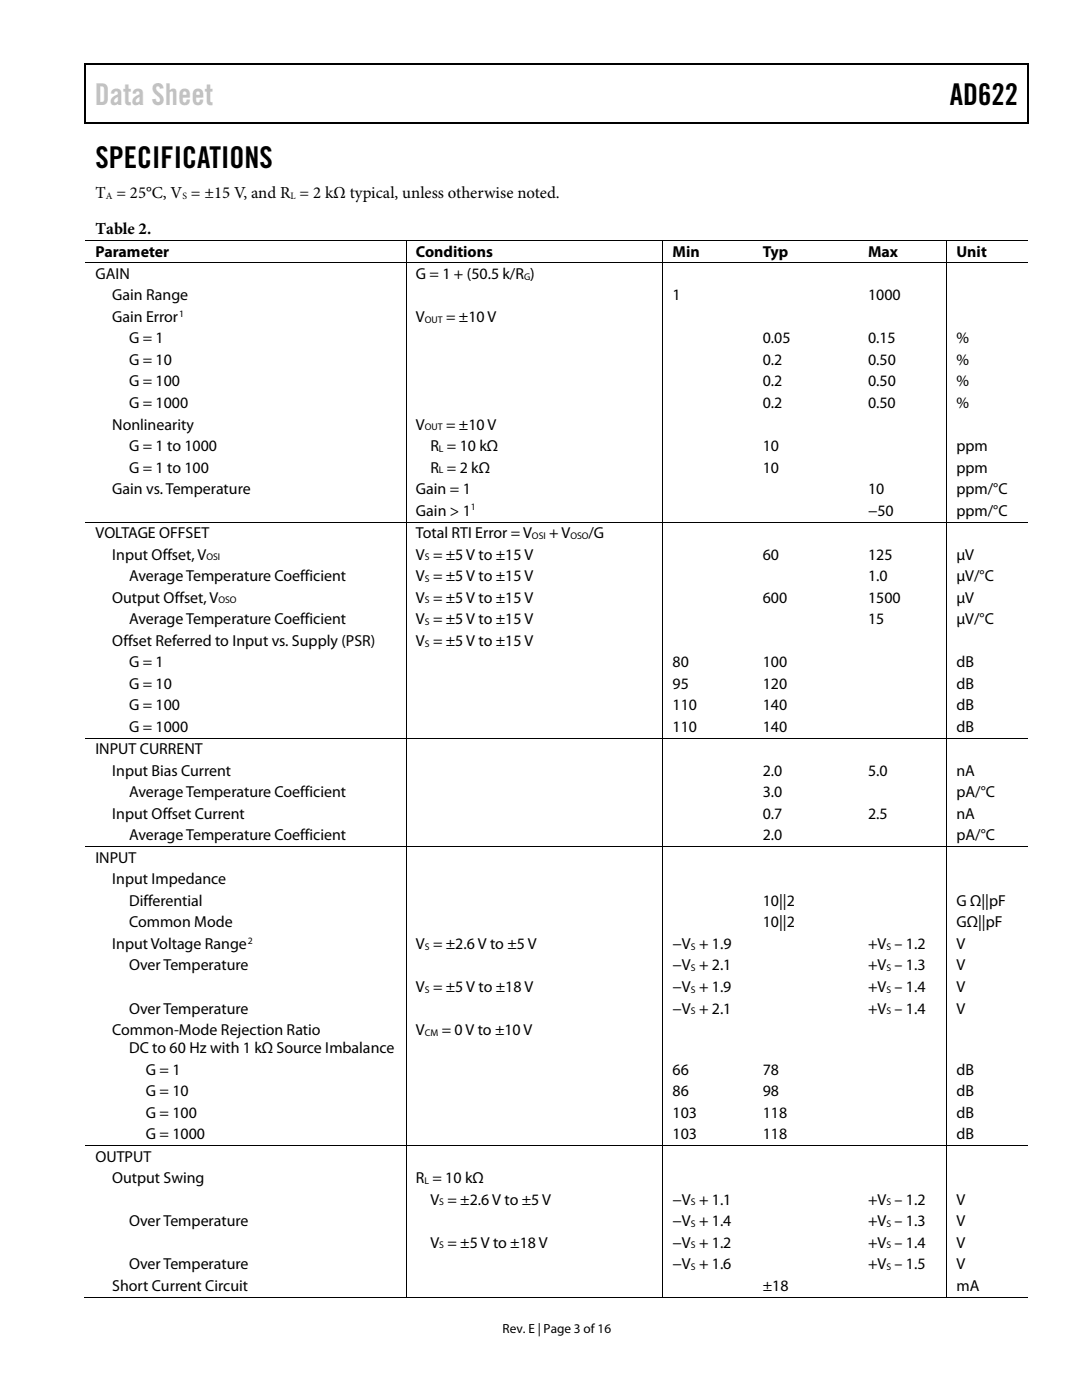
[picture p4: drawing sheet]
<svg xmlns="http://www.w3.org/2000/svg" width="216mm" height="279mm" viewBox="0 0 216 279" stroke-linecap="round" stroke-linejoin="round" font-family="sans-serif">
<defs><g id="words">
<text font-size="6" fill="#c1c1c1" x="18.9" y="21">Data Sheet</text>
<g font-size="6">
<text x="189.5" y="21">AD622</text>
<text x="19" y="33.6">SPECIFICATIONS</text>
</g>
<g font-size="3.3">
<text x="19" y="39.5">T = 25°C, V = ±15 V, and R = 2 kΩ typical, unless otherwise noted.</text>
<text x="19.1" y="46.6">Table 2.</text>
</g>
<g font-size="3.2">
<text x="19" y="51.2">Parameter</text>
<text x="83" y="51.2">Conditions</text>
<text x="134.2" y="51.2">Min</text>
<text x="152.2" y="51.2">Typ</text>
<text x="173.2" y="51.2">Max</text>
<text x="190.9" y="51.2">Unit</text>
<text x="19" y="55.6">GAIN</text>
<text x="22.4" y="59.9">Gain Range</text>
<text x="83" y="55.6">G = 1 + (50.5 k/R )</text>
<text x="134.2" y="59.9">1</text>
<text x="173.2" y="59.9">1000</text>
<text x="22.4" y="64.2">Gain Error</text>
<text x="83" y="64.2">V</text>
<text x="89" y="64.2">= ±10 V</text>
<text x="25.8" y="68.5">G = 1</text>
<text x="152.2" y="68.5">0.05</text>
<text x="173.2" y="68.5">0.15</text>
<text x="190.9" y="68.5">%</text>
<text x="25.8" y="72.8">G = 10</text>
<text x="25.8" y="77.1">G = 100</text>
<text x="152.2" y="72.8">0.2</text>
<text x="152.2" y="77.1">0.2</text>
<text x="173.2" y="72.8">0.50</text>
<text x="173.2" y="77.1">0.50</text>
<text x="190.9" y="72.8">%</text>
<text x="190.9" y="77.1">%</text>
<text x="25.8" y="81.4">G = 1000</text>
<text x="152.2" y="81.4">0.2</text>
<text x="173.2" y="81.4">0.50</text>
<text x="190.9" y="81.4">%</text>
<text x="22.4" y="85.7">Nonlinearity</text>
<text x="83" y="85.7">V</text>
<text x="89" y="85.7">= ±10 V</text>
<text x="25.8" y="90">G = 1 to 1000</text>
<text x="25.8" y="94.3">G = 1 to 100</text>
<text x="85.9" y="90">R = 10 kΩ</text>
<text x="85.9" y="94.3">R = 2 kΩ</text>
<text x="152.2" y="90">10</text>
<text x="152.2" y="94.3">10</text>
<text x="190.9" y="90">ppm</text>
<text x="190.9" y="94.3">ppm</text>
<text x="22.4" y="98.6">Gain vs. Temperature</text>
<text x="83" y="98.6">Gain = 1</text>
<text x="173.2" y="98.6">10</text>
<text x="190.9" y="98.6">ppm/°C</text>
<text x="19" y="107.4">VOLTAGE OFFSET</text>
<text x="83" y="107.4">Total RTI Error = V</text>
<text x="83" y="102.9">Gain &gt; 1</text>
<text x="109.6" y="107.4">+ V</text>
<text x="117.4" y="107.4">/G</text>
<text x="173.2" y="102.9">−50</text>
<text x="190.9" y="102.9">ppm/°C</text>
<text x="22.4" y="111.7">Input Offset, V</text>
<text x="83" y="111.7">V = ±5 V to ±15 V</text>
<text x="152.2" y="111.7">60</text>
<text x="173.2" y="111.7">125</text>
<text x="190.9" y="111.7">µV</text>
<text x="25.8" y="116">Average Temperature Coefficient</text>
<text x="83" y="116">V = ±5 V to ±15 V</text>
<text x="173.2" y="116">1.0</text>
<text x="190.9" y="116">µV/°C</text>
<text x="22.4" y="120.3">Output Offset, V</text>
<text x="25.8" y="124.6">Average Temperature Coefficient</text>
<text x="83" y="120.3">V = ±5 V to ±15 V</text>
<text x="83" y="124.6">V = ±5 V to ±15 V</text>
<text x="152.2" y="120.3">600</text>
<text x="173.2" y="124.6">15</text>
<text x="173.2" y="120.3">1500</text>
<text x="190.9" y="124.6">µV/°C</text>
<text x="190.9" y="120.3">µV</text>
<text x="22.4" y="128.9">Offset Referred to Input vs. Supply (PSR)</text>
<text x="83" y="128.9">V = ±5 V to ±15 V</text>
<text x="25.8" y="133.2">G = 1</text>
<text x="25.8" y="137.5">G = 10</text>
<text x="134.2" y="137.5">95</text>
<text x="134.2" y="133.2">80</text>
<text x="152.2" y="137.5">120</text>
<text x="152.2" y="133.2">100</text>
<text x="190.9" y="137.5">dB</text>
<text x="190.9" y="133.2">dB</text>
<text x="25.8" y="141.8">G = 100</text>
<text x="134.2" y="141.8">110</text>
<text x="152.2" y="141.8">140</text>
<text x="190.9" y="141.8">dB</text>
<text x="25.8" y="146">G = 1000</text>
<text x="134.2" y="146">110</text>
<text x="152.2" y="146">140</text>
<text x="190.9" y="146">dB</text>
<text x="19" y="150.5">INPUT CURRENT</text>
<text x="22.4" y="154.8">Input Bias Current</text>
<text x="152.2" y="154.8">2.0</text>
<text x="173.2" y="154.8">5.0</text>
<text x="190.9" y="154.8">nA</text>
<text x="25.8" y="159.1">Average Temperature Coefficient</text>
<text x="152.2" y="159.1">3.0</text>
<text x="190.9" y="159.1">pA/°C</text>
<text x="22.4" y="163.4">Input Offset Current</text>
<text x="25.8" y="167.7">Average Temperature Coefficient</text>
<text x="152.2" y="167.7">2.0</text>
<text x="152.2" y="163.4">0.7</text>
<text x="173.2" y="163.4">2.5</text>
<text x="190.9" y="167.7">pA/°C</text>
<text x="190.9" y="163.4">nA</text>
<text x="19" y="172.2">INPUT</text>
<text x="22.4" y="176.5">Input Impedance</text>
<text x="25.8" y="180.8">Differential</text>
<text x="25.8" y="185.1">Common Mode</text>
<text x="152.2" y="180.8">10||2</text>
<text x="152.2" y="185.1">10||2</text>
<text x="190.9" y="180.8">G Ω||pF</text>
<text x="190.9" y="185.1">GΩ||pF</text>
<text x="22.4" y="189.4">Input Voltage Range</text>
<text x="83" y="189.4">V = ±2.6 V to ±5 V</text>
<text x="134.2" y="189.4">−V + 1.9</text>
<text x="173.2" y="189.4">+V – 1.2</text>
<text x="190.9" y="189.4">V</text>
<text x="25.8" y="193.7">Over Temperature</text>
<text x="83" y="198">V = ±5 V to ±18 V</text>
<text x="134.2" y="198">−V + 1.9</text>
<text x="134.2" y="193.7">−V + 2.1</text>
<text x="173.2" y="193.7">+V – 1.3</text>
<text x="173.2" y="198">+V – 1.4</text>
<text x="190.9" y="193.7">V</text>
<text x="190.9" y="198">V</text>
<text x="25.8" y="202.3">Over Temperature</text>
<text x="134.2" y="202.3">−V + 2.1</text>
<text x="173.2" y="202.3">+V – 1.4</text>
<text x="190.9" y="202.3">V</text>
<text x="22.4" y="206.6">Common-Mode Rejection Ratio</text>
<text x="83" y="206.6">V</text>
<text x="88.1" y="206.6">= 0 V to ±10 V</text>
<text x="25.8" y="210.2">DC to 60 Hz with 1 kΩ Source Imbalance</text>
<text x="29.1" y="214.4">G = 1</text>
<text x="134.2" y="214.4">66</text>
<text x="152.2" y="214.4">78</text>
<text x="190.9" y="214.4">dB</text>
<text x="29.1" y="218.7">G = 10</text>
<text x="134.2" y="218.7">86</text>
<text x="152.2" y="218.7">98</text>
<text x="190.9" y="218.7">dB</text>
<text x="29.1" y="223">G = 100</text>
<text x="29.1" y="227.3">G = 1000</text>
<text x="134.2" y="223">103</text>
<text x="134.2" y="227.3">103</text>
<text x="152.2" y="223">118</text>
<text x="152.2" y="227.3">118</text>
<text x="190.9" y="223">dB</text>
<text x="190.9" y="227.3">dB</text>
<text x="19" y="231.8">OUTPUT</text>
<text x="22.4" y="236.1">Output Swing</text>
<text x="83" y="236.1">R = 10 kΩ</text>
<text x="25.8" y="244.7">Over Temperature</text>
<text x="85.9" y="240.4">V = ±2.6 V to ±5 V</text>
<text x="134.2" y="244.7">−V + 1.4</text>
<text x="134.2" y="240.4">−V + 1.1</text>
<text x="173.2" y="240.4">+V – 1.2</text>
<text x="173.2" y="244.7">+V – 1.3</text>
<text x="190.9" y="240.4">V</text>
<text x="190.9" y="244.7">V</text>
<text x="85.9" y="249">V = ±5 V to ±18 V</text>
<text x="134.2" y="249">−V + 1.2</text>
<text x="173.2" y="249">+V – 1.4</text>
<text x="190.9" y="249">V</text>
<text x="22.4" y="257.6">Short Current Circuit</text>
<text x="25.8" y="253.3">Over Temperature</text>
<text x="134.2" y="253.3">−V + 1.6</text>
<text x="152.2" y="257.6">±18</text>
<text x="173.2" y="253.3">+V – 1.5</text>
<text x="190.9" y="253.3">V</text>
<text x="190.9" y="257.6">mA</text>
</g>
<text font-size="2.6" x="100.3" y="266">Rev. E | Page 3 of 16</text>
<g font-size="1.9">
<text x="21.1" y="39.7">A</text>
<text x="36.4" y="39.7">S</text>
<text x="58" y="39.7">L</text>
<text x="104.6" y="55.8">G</text>
<text x="35.8" y="63.2">1</text>
<text x="84.8" y="64.4">OUT</text>
<text x="84.8" y="85.9">OUT</text>
<text x="87.6" y="90.2">L</text>
<text x="87.6" y="94.5">L</text>
<text x="94" y="101.9">1</text>
<text x="106.2" y="107.5">OSI</text>
<text x="113.8" y="107.5">OSO</text>
<text x="41.2" y="111.8">OSI</text>
<text x="84.8" y="111.8">S</text>
<text x="84.8" y="116.1">S</text>
<text x="43.6" y="120.4">OSO</text>
<text x="84.8" y="120.4">S</text>
<text x="84.8" y="124.7">S</text>
<text x="84.8" y="129">S</text>
<text x="49.5" y="188.3">2</text>
<text x="84.8" y="189.5">S</text>
<text x="137.9" y="189.5">S</text>
<text x="176.9" y="189.5">S</text>
<text x="137.9" y="193.8">S</text>
<text x="176.9" y="193.8">S</text>
<text x="84.8" y="198.1">S</text>
<text x="137.9" y="198.1">S</text>
<text x="137.9" y="202.4">S</text>
<text x="176.9" y="198.1">S</text>
<text x="176.9" y="202.4">S</text>
<text x="84.8" y="206.7">CM</text>
<text x="84.7" y="236.3">L</text>
<text x="87.7" y="240.6">S</text>
<text x="137.9" y="240.6">S</text>
<text x="137.9" y="244.9">S</text>
<text x="176.9" y="240.6">S</text>
<text x="176.9" y="244.9">S</text>
<text x="87.7" y="249.2">S</text>
<text x="137.9" y="249.2">S</text>
<text x="176.9" y="249.2">S</text>
<text x="137.9" y="253.4">S</text>
<text x="176.9" y="253.4">S</text>
</g>
</g></defs>
<g fill="#000">
<path d="M16.9 12.7h.2v1h-.2zM16.9 12.7h.2v.3h-.2zM82.5 12.7h.3v.3h-.3zM205.1 12.7h.2v1h-.2zM205.1 12.7h.2v.3h-.2zM16.9 24.4h.2v.3h-.2zM82.3 24.4h.2v.3h-.2zM205.1 24.4h.2v.3h-.2zM81 47.8h.2v.2h-.2zM81 52.4h.2v.1h-.2zM132.2 47.8h.2v.2h-.2zM132.2 52.4h.2v.1h-.2z"/>
<path d="M150.3 47.8h.2v.2h-.2zM150.3 52.4h.2v.1h-.2zM171.3 47.8h.2v.2h-.2zM171.3 52.4h.2v.1h-.2zM188.9 47.8h.1v.2h-.1zM188.9 52.4h.1v.1h-.1zM81 104.1h.2v.2h-.2zM132.2 104.1h.2v.2h-.2zM150.3 104.1h.2v.2h-.2zM171.3 104.1h.2v.2h-.2zM188.9 104.1h.1v.2h-.1zM81 147.2h.2v.2h-.2z"/>
<path d="M132.2 147.2h.2v.2h-.2zM150.3 147.2h.2v.2h-.2zM171.3 147.2h.2v.2h-.2zM188.9 147.2h.1v.2h-.1zM81 168.9h.2v.2h-.2zM132.2 168.9h.2v.2h-.2zM150.3 168.9h.2v.2h-.2zM171.3 168.9h.2v.2h-.2zM188.9 168.9h.1v.2h-.1zM81 228.5h.2v.2h-.2zM132.2 228.5h.2v.2h-.2zM150.3 228.5h.2v.2h-.2z"/>
<path d="M171.3 228.5h.2v.2h-.2zM188.9 228.5h.1v.2h-.1zM81 258.8h.2v.2h-.2zM132.2 258.8h.2v.2h-.2zM150.1 258.8h.1v.2h-.1zM171 258.8h.2v.2h-.2zM188.9 258.8h.1v.2h-.1z"/>
</g>
<path d="M17 13.7v10.7M17.1 12.8h65.4M82.8 12.8h122.3M205.2 13.7v10.7M17.1 24.5h188" fill="none" stroke="#000" stroke-width=".25"/>
<g fill="none" stroke="#000" stroke-width=".2">
<path d="M17.1 47.9h63.9M17.1 52.5h63.9M81.1 48v4.4M81.1 52.5v51.6M81.2 47.9h51M81.2 52.5h51M132.3 48v4.4M132.3 52.5v51.6M132.4 47.9h17.9M132.4 52.5h17.9M150.5 47.9h20.8M150.5 52.5h20.8"/>
<path d="M171.5 47.9h17.4M171.5 52.5h17.4M189 48v4.4M189 52.5v51.6M189 47.9h16.1M189 52.5h16.1M17.1 104.2h63.9M81.1 104.3v42.9M81.2 104.2h51M132.3 104.3v42.9M132.4 104.2h17.9M150.5 104.2h20.8"/>
<path d="M171.5 104.2h17.4M189 104.3v42.9M189 104.2h16.1M17.1 147.3h63.9M81.1 147.4v21.5M81.2 147.3h51M132.3 147.4v21.5M132.4 147.3h17.9M150.5 147.3h20.8M171.5 147.3h17.4M189 147.4v21.5M189 147.3h16.1"/>
<path d="M17.1 169h63.9M81.1 169.1v59.4M81.2 169h51M132.3 169.1v59.4M132.4 169h17.9M150.5 169h20.8M171.5 169h17.4M189 169.1v59.4M189 169h16.1M17.1 228.6h63.9M81.1 228.7v30.1M81.2 228.6h51"/>
<path d="M132.3 228.7v30.1M132.4 228.6h17.9M150.5 228.6h20.8M171.5 228.6h17.4M189 228.7v30.1M189 228.6h16.1M16.9 258.9h64.1M81.2 258.9h51M132.4 258.9h56.5M189 258.9h16.1"/>
</g>
<use href="#words"/>
</svg>
